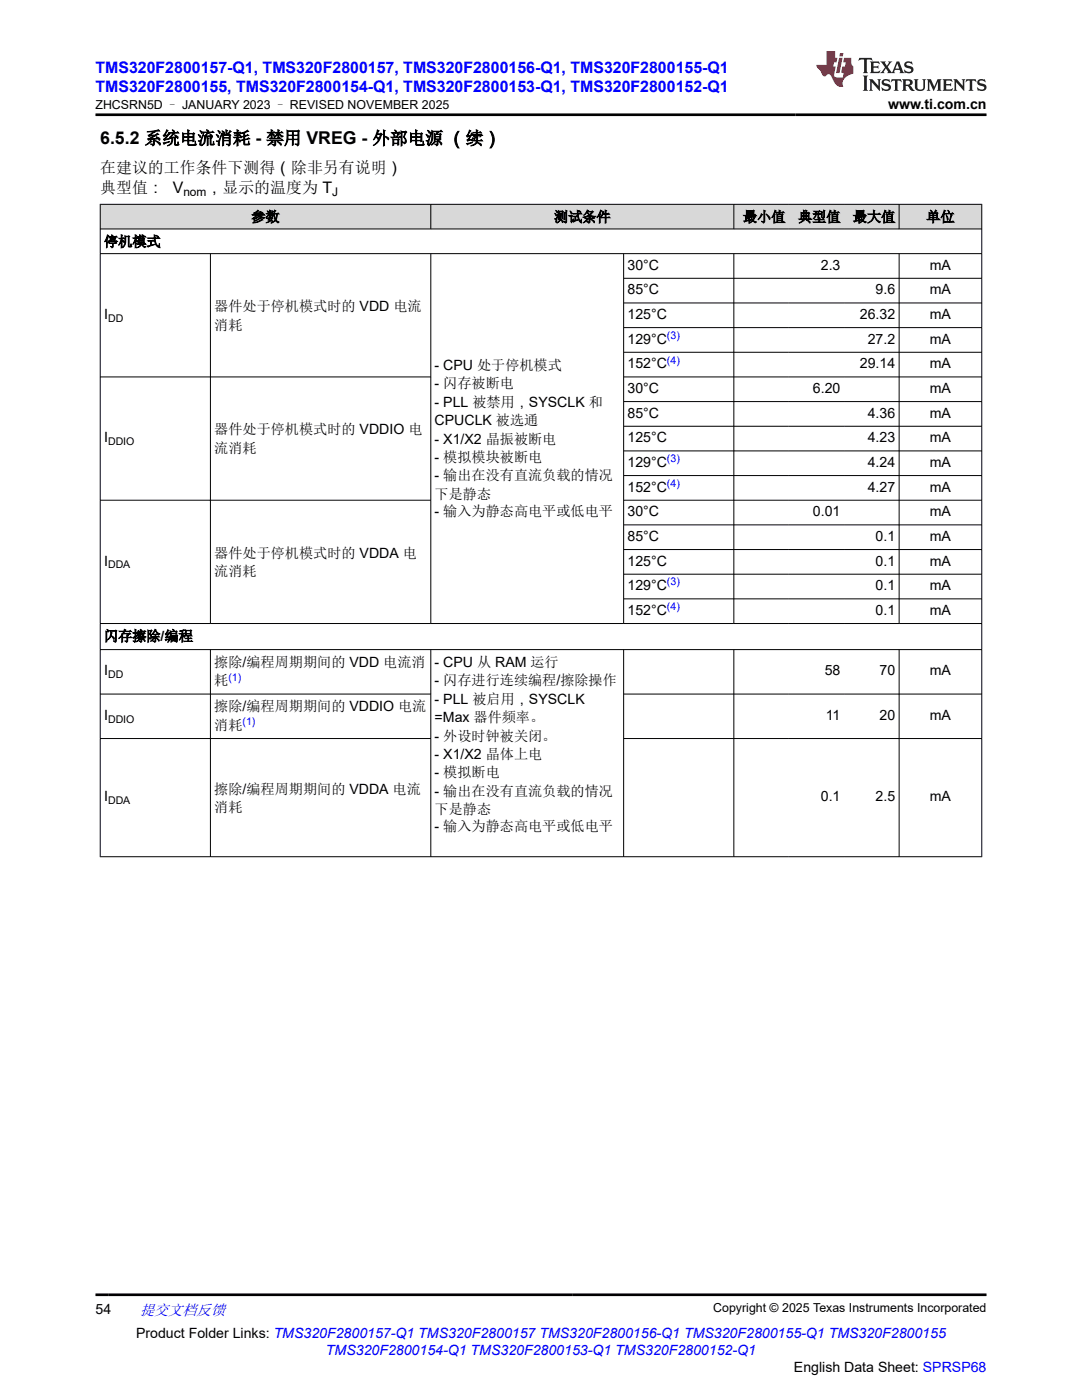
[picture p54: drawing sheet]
<svg xmlns="http://www.w3.org/2000/svg" width="216mm" height="279mm" viewBox="0 0 216 279" stroke-linecap="round" stroke-linejoin="round" font-family="sans-serif">
<defs><g id="words">
<text font-size="3.5" x="20" y="28.8">6.5.2 系统电流消耗 - 禁用 VREG - 外部电源 （续）</text>
<g font-size="3.2" fill="#00f">
<text x="19" y="14.5">TMS320F2800157-Q1, TMS320F2800157, TMS320F2800156-Q1, TMS320F2800155-Q1</text>
<text x="19" y="18.3">TMS320F2800155, TMS320F2800154-Q1, TMS320F2800153-Q1, TMS320F2800152-Q1</text>
</g>
<g font-size="3.2">
<text x="20" y="34.4">在建议的工作条件下测得（除非另有说明）</text>
<text x="20" y="38.6">典型值： V</text>
<text x="41.2" y="38.6">，显示的温度为 T</text>
</g>
<text font-size="3" fill="#00f" x="27.9" y="262.4">提交文档反馈</text>
<g font-size="2.8">
<text x="177.2" y="21.7">www.ti.com.cn</text>
<text x="50.2" y="44.3">参数</text>
<text x="110.6" y="44.3">测试条件</text>
<text x="148.3" y="44.3">最小值</text>
<text x="159.2" y="44.3">典型值</text>
<text x="170.2" y="44.3">最大值</text>
<text x="184.8" y="44.3">单位</text>
<text x="20.8" y="49.2">停机模式</text>
<text x="125.2" y="53.8">30°C</text>
<text x="163.8" y="53.8">2.3</text>
<text x="185.5" y="53.8">mA</text>
<text x="125.2" y="58.7">85°C</text>
<text x="174.7" y="58.7">9.6</text>
<text x="185.5" y="58.7">mA</text>
<text x="20.8" y="63.7">I</text>
<text x="42.8" y="62.1">器件处于停机模式时的 VDD 电流</text>
<text x="42.8" y="65.8">消耗</text>
<text x="125.2" y="63.7">125°C</text>
<text x="171.6" y="63.7">26.32</text>
<text x="185.5" y="63.7">mA</text>
<text x="125.2" y="68.6">129°C</text>
<text x="173.1" y="68.6">27.2</text>
<text x="185.5" y="68.6">mA</text>
<text x="86.7" y="73.9">- CPU 处于停机模式</text>
<text x="86.7" y="77.5">- 闪存被断电</text>
<text x="125.2" y="73.5">152°C</text>
<text x="171.6" y="73.5">29.14</text>
<text x="185.5" y="73.5">mA</text>
<text x="86.7" y="81.2">- PLL 被禁用，SYSCLK 和</text>
<text x="125.2" y="78.4">30°C</text>
<text x="125.2" y="83.3">85°C</text>
<text x="162.2" y="78.4">6.20</text>
<text x="173.1" y="83.3">4.36</text>
<text x="185.5" y="78.4">mA</text>
<text x="185.5" y="83.3">mA</text>
<text x="20.8" y="88.3">I</text>
<text x="42.8" y="86.7">器件处于停机模式时的 VDDIO 电</text>
<text x="86.7" y="84.9">CPUCLK 被选通</text>
<text x="86.7" y="88.5">- X1/X2 晶振被断电</text>
<text x="125.2" y="88.3">125°C</text>
<text x="173.1" y="88.3">4.23</text>
<text x="185.5" y="88.3">mA</text>
<text x="42.8" y="90.4">流消耗</text>
<text x="86.7" y="92.2">- 模拟模块被断电</text>
<text x="86.7" y="95.9">- 输出在没有直流负载的情况</text>
<text x="125.2" y="93.2">129°C</text>
<text x="173.1" y="93.2">4.24</text>
<text x="185.5" y="93.2">mA</text>
<text x="86.7" y="99.6">下是静态</text>
<text x="125.2" y="98.1">152°C</text>
<text x="173.1" y="98.1">4.27</text>
<text x="185.5" y="98.1">mA</text>
<text x="86.7" y="102.9">- 输入为静态高电平或低电平</text>
<text x="125.2" y="103">30°C</text>
<text x="125.2" y="107.9">85°C</text>
<text x="162.2" y="103">0.01</text>
<text x="174.7" y="107.9">0.1</text>
<text x="185.5" y="103">mA</text>
<text x="185.5" y="107.9">mA</text>
<text x="20.8" y="112.9">I</text>
<text x="42.8" y="111.3">器件处于停机模式时的 VDDA 电</text>
<text x="125.2" y="112.9">125°C</text>
<text x="174.7" y="112.9">0.1</text>
<text x="185.5" y="112.9">mA</text>
<text x="42.8" y="115">流消耗</text>
<text x="125.2" y="117.8">129°C</text>
<text x="174.7" y="117.8">0.1</text>
<text x="185.5" y="117.8">mA</text>
<text x="125.2" y="122.7">152°C</text>
<text x="174.7" y="122.7">0.1</text>
<text x="185.5" y="122.7">mA</text>
<text x="20.8" y="127.9">闪存擦除/编程</text>
<text x="20.8" y="134.8">I</text>
<text x="42.8" y="133.1">擦除/编程周期期间的 VDD 电流消</text>
<text x="42.8" y="136.8">耗</text>
<text x="86.7" y="133.1">- CPU 从 RAM 运行</text>
<text x="86.7" y="136.8">- 闪存进行连续编程/擦除操作</text>
<text x="164.6" y="134.8">58</text>
<text x="175.5" y="134.8">70</text>
<text x="185.5" y="134.8">mA</text>
<text x="20.8" y="143.7">I</text>
<text x="42.8" y="142">擦除/编程周期期间的 VDDIO 电流</text>
<text x="86.7" y="140.5">- PLL 被启用，SYSCLK</text>
<text x="164.8" y="143.7">11</text>
<text x="175.5" y="143.7">20</text>
<text x="185.5" y="143.7">mA</text>
<text x="42.8" y="145.7">消耗</text>
<text x="86.7" y="144.1">=Max 器件频率。</text>
<text x="86.7" y="147.8">- 外设时钟被关闭。</text>
<text x="86.7" y="151.5">- X1/X2 晶体上电</text>
<text x="86.7" y="155.1">- 模拟断电</text>
<text x="20.8" y="159.9">I</text>
<text x="42.8" y="158.4">擦除/编程周期期间的 VDDA 电流</text>
<text x="86.7" y="158.8">- 输出在没有直流负载的情况</text>
<text x="163.8" y="159.9">0.1</text>
<text x="174.7" y="159.9">2.5</text>
<text x="185.5" y="159.9">mA</text>
<text x="42.8" y="162">消耗</text>
<text x="86.7" y="162.5">下是静态</text>
<text x="86.7" y="165.9">- 输入为静态高电平或低电平</text>
<text x="19" y="262.1">54</text>
<text x="27.2" y="266.9">Product Folder Links: TMS320F2800157-Q1 TMS320F2800157 TMS320F2800156-Q1 TMS320F2800155-Q1 TMS320F2800155</text>
<text x="158.4" y="273.7">English Data Sheet: SPRSP68</text>
</g>
<text font-size="2.8" fill="#00f" x="65" y="270.3">TMS320F2800154-Q1 TMS320F2800153-Q1 TMS320F2800152-Q1</text>
<g font-size="2.5">
<text x="19.1" y="21.8">ZHCSRN5D – JANUARY 2023 – REVISED NOVEMBER 2025</text>
<text x="142.3" y="261.8">Copyright © 2025 Texas Instruments Incorporated</text>
</g>
<g font-size="2.4">
<text x="36.6" y="39.2">nom</text>
<text x="66.3" y="39.2">J</text>
</g>
<g font-size="2.1">
<text x="21.6" y="64.2">DD</text>
<text x="21.6" y="88.8">DDIO</text>
<text x="21.6" y="113.4">DDA</text>
<text x="21.6" y="135.4">DD</text>
<text x="21.6" y="144.2">DDIO</text>
<text x="21.6" y="160.5">DDA</text>
</g>
<g font-size="2.1" fill="#00f">
<text x="133.1" y="67.6">(3)</text>
<text x="133.1" y="72.6">(4)</text>
<text x="133.1" y="92.2">(3)</text>
<text x="133.1" y="97.2">(4)</text>
<text x="133.1" y="116.8">(3)</text>
<text x="133.1" y="121.8">(4)</text>
<text x="45.6" y="135.8">(1)</text>
<text x="48.4" y="144.7">(1)</text>
</g>
</g></defs>
<g fill="#d8d8d8">
<path d="M20 40.8h175.9v4.9h-175.9z" fill-rule="evenodd"/>
<path d="M20.1 40.8h65.8v4.8h-65.8z" fill-rule="evenodd"/>
<path d="M86 40.8h60.4v4.8h-60.4z" fill-rule="evenodd"/>
<path d="M146.5 40.8h10.9v4.8h-10.9z" fill-rule="evenodd"/>
<path d="M157.4 40.8h11v4.8h-11z" fill-rule="evenodd"/>
<path d="M168.4 40.8h10.9v4.8h-10.9z" fill-rule="evenodd"/>
<path d="M179.5 40.8h16.3v4.8h-16.3z" fill-rule="evenodd"/>
</g>
<g fill="none" stroke="#000" stroke-width=".2">
<path d="M19.9 40.8h176.1M19.9 45.7h176.1M19.9 50.6h176.1M20 40.7v130.3M42 50.6v73.9M86 40.7v5.1M86 50.6v73.9M124.4 50.6v73.9M124.4 55.5h71.6M146.4 40.7v5.1M146.4 50.6v73.9M179.4 40.7v5.1"/>
<path d="M179.4 50.6v73.9M195.9 40.7v130.3M19.9 75.2h66.1M124.4 75.2h71.6M124.4 60.5h71.6M124.4 65.4h71.6M124.4 70.3h71.6M19.9 99.8h66.1M124.4 99.8h71.6M124.4 80.1h71.6M124.4 85.1h71.6M124.4 90h71.6"/>
<path d="M124.4 94.9h71.6M124.4 104.8h71.6M124.4 109.7h71.6M124.4 114.6h71.6M124.4 119.5h71.6M19.9 124.4h176.1M19.9 129.6h176.1M19.9 138.5h66.1M42 129.6v41.4M86 129.6v41.4M124.4 129.6v41.4M124.4 138.5h71.6"/>
<path d="M146.4 129.6v41.4M179.4 129.6v41.4M19.9 147.4h66.1M124.4 147.4h71.6M19.9 171h176.1"/>
</g>
<path d="M171.5 11.6l-.2 .5 .5-.2h.6v.1v2.2l-.2 .4h1l-.2-.4v-2.2v-.1h.5l.6 .2-.2-.5zM173.6 12.3l.2 .4v1.5l-.2 .4h1.9l.1-.6a1.08 1.08 0 0 1-1.3 .2v-.7h.6l.4 .2v-.7l-.4 .2h-.6v-.5l.2-.2a1 1 0 0 1 1 .3l-.1-.5zM175.7 12.3l.9 1.1-1 1.2h.9l-.2-.2 .5-.8 .4 .8-.2 .2h1.6l-.2-.2 .2-.5h.9l.1 .5-.1 .2h.9l-.2-.3-.8-2h-.5l-.9 2.2-.9-1.1 .9-1.1h-.8l.2 .2-.4 .6-.4-.6 .2-.2zM179 12.7l.4 1h-.7zM180.7 12.4a.65 .65 0 0 0-.2 .7 .65 .65 0 0 0 .6 .5l.6 .1 .1 .3a.79 .79 0 0 1-.7 .4 .79 .79 0 0 1-.7-.5l.1 .7 .2-.1a.93 .93 0 0 0 1.1 .1 .93 .93 0 0 0 .4-1 1.46 1.46 0 0 0-1.2-.6l-.1-.3a1.09 1.09 0 0 1 1.2 .2l-.2-.6-.1 .1-.5-.2zM172.2 15.1l.2 .4v2.2l-.2 .4h1l-.2-.4v-2.2l.2-.4zM173.4 15.8l.2 .4v1.5l-.2 .4h.8l-.3-.4 .1-1.3 1.6 1.8v-2l.2-.4h-.7l.1 .2 .1 1.1-1.2-1.3zM176.2 15.9a.65 .65 0 0 0-.2 .8 .65 .65 0 0 0 .6 .4l.6 .2 .1 .2a.79 .79 0 0 1-.7 .4 .79 .79 0 0 1-.7-.5l.1 .7 .2-.1a.93 .93 0 0 0 1.1 .1 .93 .93 0 0 0 .4-.9 1.46 1.46 0 0 0-1.2-.6l-.1-.4a1.09 1.09 0 0 1 1.2 .2l-.1-.6-.2 .1-.5-.1zM177.9 15.8l-.1 .6a.63 .63 0 0 1 .8-.3v1.6l-.3 .4h1l-.2-.4v-1.6a.66 .66 0 0 1 .8 .3l-.1-.6zM180 15.8l.2 .4v1.5l-.2 .4h1l-.2-.2-.1-.7h.5l.1 .2a.79 .79 0 0 0 1.2 .6l-1-.9a.61 .61 0 0 0 .6-.6 .61 .61 0 0 0-.5-.7zM180.8 16.1h.1a.47 .47 0 0 1 .5 .1 .47 .47 0 0 1 .1 .5l-.1 .1-.7 .1zM182.3 15.8l.2 .2a2.27 2.27 0 0 0 .4 2 1.04 1.04 0 0 0 1.7-.7v-1.3l.2-.2h-.8l.2 .4v1.1a.6 .6 0 0 1-.6 .6 .6 .6 0 0 1-.6-.6v-1.1l.3-.4zM184.9 15.8l.2 .4v1.5l-.2 .4h.8l-.3-.4v-1.4l.9 1.9 .9-1.9v1.4l-.3 .4h1l-.2-.4v-1.5l.2-.4h-.8l-.7 1.5-.6-1.5zM188.1 15.8l.2 .4v1.5l-.2 .4h1.9l.1-.6a1.09 1.09 0 0 1-1.3 .2v-.7h.6l.4 .2v-.6l-.4 .2h-.6v-.6l.2-.1a1.01 1.01 0 0 1 1 .3l-.1-.6zM190.2 15.8l.3 .4v1.5l-.3 .4h.8l-.2-.4v-1.3l1.6 1.8v-2l.2-.4h-.7l.2 .2v1.1l-1.2-1.3zM192.8 15.8l-.1 .6a.63 .63 0 0 1 .8-.3v1.6l-.3 .4h1l-.2-.4v-1.6a.66 .66 0 0 1 .8 .3l-.1-.6zM195.2 15.9a.65 .65 0 0 0-.2 .8 .65 .65 0 0 0 .6 .4l.6 .2 .2 .2a.79 .79 0 0 1-.7 .4 .79 .79 0 0 1-.7-.5l.1 .7 .2-.1a.93 .93 0 0 0 1 .1 .93 .93 0 0 0 .5-.9 1.46 1.46 0 0 0-1.3-.6v-.4a1.09 1.09 0 0 1 1.2 .2l-.2-.6-.2 .1-.5-.1z" fill="#231f20"/>
<path d="M164.9 10.2v2.8h-2l.1 .3 .8 1a.95 .95 0 0 0 1 .9 .59 .59 0 0 1 .5-.4 .59 .59 0 0 1 .5 .4l.4 .7a1.59 1.59 0 0 0 2.1 1.4 1.61 1.61 0 0 1 1-2.3l1-.3-.1-1.5a1.59 1.59 0 0 1-.3-1.7h-1.5l-.2 .9h.6l-.2 .9h-.5l-.2 1v.2l.4 .1-.1 .9h-.7a.73 .73 0 0 1-1-.7l.3-1.5h-.5l.1-.9h.5l.2-.9h-.5v-1.3zM167.4 11.5l-.6 3.1h.7l.6-3.1zM167.6 10.6l-.1 .6h.7l.1-.6z" fill="#ed1c24"/>
<path d="M19 22.9h177.8M19 258.4h177.8" fill="none" stroke="#000" stroke-width=".53"/>
<use href="#words"/>
</svg>
